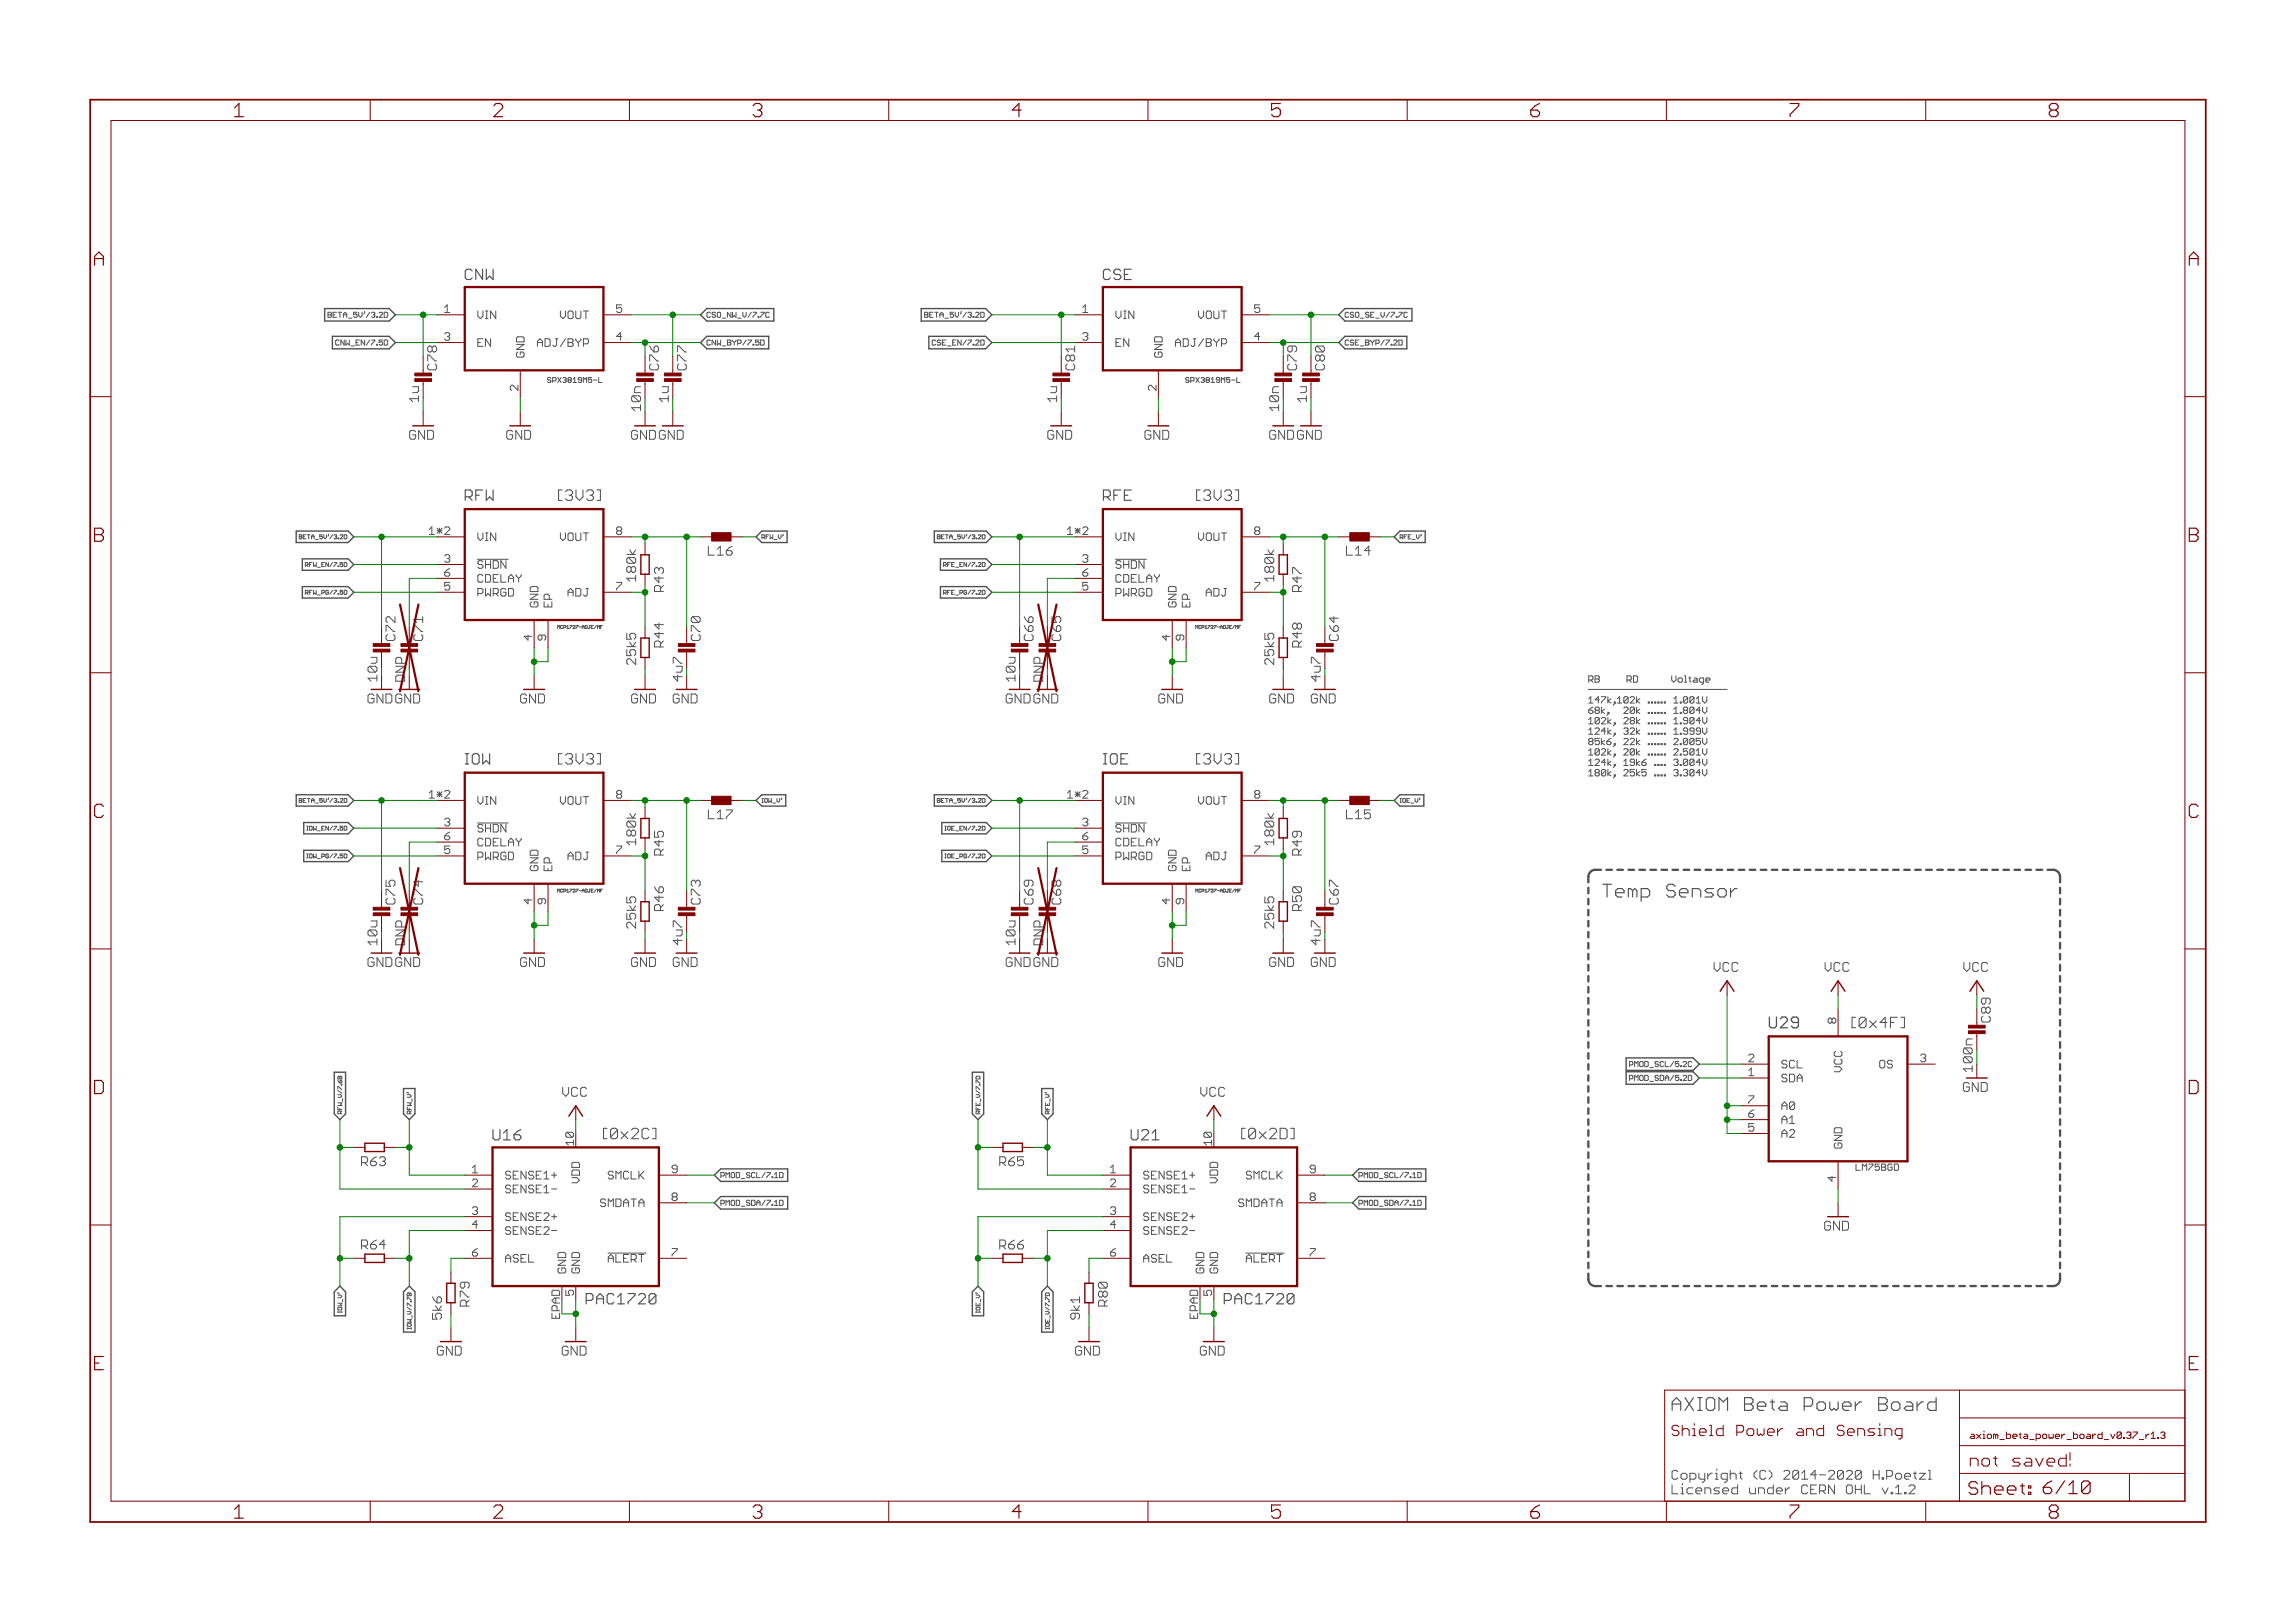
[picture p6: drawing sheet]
<svg xmlns="http://www.w3.org/2000/svg" width="420mm" height="297mm" viewBox="0 0 420 297" stroke-linecap="round" stroke-linejoin="round" font-family="sans-serif">
<defs><g id="words">
<g font-size="3.7" fill="#800000">
<text x="42.9" y="21.4">1</text>
<text x="90.3" y="21.4">2</text>
<text x="137.8" y="21.4">3</text>
<text x="185.3" y="21.4">4</text>
<text x="232.7" y="21.4">5</text>
<text x="280.2" y="21.4">6</text>
<text x="327.6" y="21.4">7</text>
<text x="375.1" y="21.4">8</text>
<text x="17.2" y="48.6">A</text>
<text x="400.7" y="48.6">A</text>
<text x="17.2" y="99.2">B</text>
<text x="400.7" y="99.2">B</text>
<text x="17.1" y="149.7">C</text>
<text x="400.6" y="149.7">C</text>
<text x="17" y="200.2">D</text>
<text x="400.5" y="200.2">D</text>
<text x="17.3" y="250.8">E</text>
<text x="400.7" y="250.8">E</text>
<text x="42.9" y="277.9">1</text>
<text x="90.3" y="277.9">2</text>
<text x="137.8" y="277.9">3</text>
<text x="185.3" y="277.9">4</text>
<text x="232.7" y="277.9">5</text>
<text x="280.2" y="277.9">6</text>
<text x="327.6" y="277.9">7</text>
<text x="375.1" y="277.9">8</text>
</g>
<g font-size="3.6" fill="#505050">
<text x="293.3" y="164.3">Tem</text>
<text x="301.2" y="164.3">p Sensor</text>
<text x="306" y="258.2">AXIOM Beta Power Board</text>
</g>
<text font-size="3.6" fill="#800000" x="360.4" y="273.6">Sheet: 6/10</text>
<text font-size="3.2" fill="#800000" x="360.6" y="268.4">not saved!</text>
<text font-size="3.1" fill="#505050" x="323.8" y="188.2">U29</text>
<g font-size="2.9" fill="#505050">
<text x="85.1" y="51.3">CNW</text>
<text x="201.9" y="51.3">CSE</text>
<text x="85.1" y="91.7">RFW</text>
<text x="102.5" y="91.7">[3V3]</text>
<text x="201.9" y="91.7">RFE</text>
<text x="219.3" y="91.7">[3V3]</text>
<text x="85.1" y="139.9">IOW</text>
<text x="102.5" y="139.9">[3V3]</text>
<text x="201.9" y="139.9">IOE</text>
<text x="219.3" y="139.9">[3V3]</text>
<text x="339.8" y="188.2">[0x4F]</text>
<text x="90.2" y="208.7">U16</text>
<text x="110.8" y="208.5">[0x2C]</text>
<text x="207" y="208.7">U21</text>
<text x="227.5" y="208.5">[0x2D]</text>
<text x="107.3" y="238.7">PAC1720</text>
<text x="224.2" y="238.7">PAC1720</text>
</g>
<text font-size="2.9" fill="#800000" x="306" y="262.8">Shield Power and Sensing</text>
<g font-size="2.5" fill="#800000">
<text x="80" y="67.8" transform="rotate(-90 80 67.8)">C78</text>
<text x="125.7" y="67.8" transform="rotate(-90 125.7 67.8)">C77</text>
<text x="196.8" y="67.8" transform="rotate(-90 196.8 67.8)">C81</text>
<text x="242.5" y="67.8" transform="rotate(-90 242.5 67.8)">C80</text>
<text x="76.7" y="73.5" transform="rotate(-90 76.7 73.5)">1u</text>
<text x="122.4" y="73.5" transform="rotate(-90 122.4 73.5)">1u</text>
<text x="193.5" y="73.5" transform="rotate(-90 193.5 73.5)">1u</text>
<text x="239.2" y="73.5" transform="rotate(-90 239.2 73.5)">1u</text>
<text x="74.9" y="80.5">GND</text>
<text x="92.7" y="80.5">GND</text>
<text x="115.6" y="80.5">GNDGND</text>
<text x="191.7" y="80.5">GND</text>
<text x="209.5" y="80.5">GND</text>
<text x="232.4" y="80.5">GNDGND</text>
<text x="116.4" y="106.4" transform="rotate(-90 116.4 106.4)">180k</text>
<text x="233.3" y="106.4" transform="rotate(-90 233.3 106.4)">180k</text>
<text x="72.4" y="117.3" transform="rotate(-90 72.4 117.3)">C72</text>
<text x="77.5" y="117.3" transform="rotate(-90 77.5 117.3)">C71</text>
<text x="128.3" y="117.3" transform="rotate(-90 128.3 117.3)">C70</text>
<text x="189.2" y="117.3" transform="rotate(-90 189.2 117.3)">C66</text>
<text x="194.3" y="117.3" transform="rotate(-90 194.3 117.3)">C65</text>
<text x="245.1" y="117.3" transform="rotate(-90 245.1 117.3)">C64</text>
<text x="116.4" y="121.7" transform="rotate(-90 116.4 121.7)">25k5</text>
<text x="233.3" y="121.7" transform="rotate(-90 233.3 121.7)">25k5</text>
<text x="67.3" y="128.7">GNDGND</text>
<text x="95.2" y="128.7">GND</text>
<text x="115.6" y="128.7">GND</text>
<text x="123.2" y="128.7">GND</text>
<text x="184.1" y="128.7">GNDGND</text>
<text x="212.1" y="128.7">GND</text>
<text x="232.4" y="128.7">GND</text>
<text x="240" y="128.7">GND</text>
<text x="116.4" y="154.7" transform="rotate(-90 116.4 154.7)">180k</text>
<text x="233.3" y="154.7" transform="rotate(-90 233.3 154.7)">180k</text>
<text x="72.4" y="165.5" transform="rotate(-90 72.4 165.5)">C75</text>
<text x="77.5" y="165.5" transform="rotate(-90 77.5 165.5)">C74</text>
<text x="128.3" y="165.5" transform="rotate(-90 128.3 165.5)">C73</text>
<text x="189.2" y="165.5" transform="rotate(-90 189.2 165.5)">C69</text>
<text x="194.3" y="165.5" transform="rotate(-90 194.3 165.5)">C68</text>
<text x="245.1" y="165.5" transform="rotate(-90 245.1 165.5)">C67</text>
<text x="116.4" y="169.9" transform="rotate(-90 116.4 169.9)">25k5</text>
<text x="233.3" y="169.9" transform="rotate(-90 233.3 169.9)">25k5</text>
<text x="67.3" y="177">GNDGND</text>
<text x="95.2" y="177">GND</text>
<text x="115.6" y="177">GND</text>
<text x="123.2" y="177">GND</text>
<text x="184.1" y="177">GNDGND</text>
<text x="212.1" y="177">GND</text>
<text x="232.4" y="177">GND</text>
<text x="240" y="177">GND</text>
<text x="359.4" y="199.8">GND</text>
<text x="66.1" y="213.4">R63</text>
<text x="182.9" y="213.4">R65</text>
<text x="334" y="225.2">GND</text>
<text x="66.1" y="228.7">R64</text>
<text x="182.9" y="228.7">R66</text>
<text x="86" y="239.1" transform="rotate(-90 86 239.1)">R79</text>
<text x="202.8" y="239.1" transform="rotate(-90 202.8 239.1)">R80</text>
<text x="80" y="248.1">GND</text>
<text x="102.9" y="248.1">GND</text>
<text x="196.8" y="248.1">GND</text>
<text x="219.7" y="248.1">GND</text>
</g>
<g font-size="2.5" fill="#008000">
<text x="120.6" y="67.8" transform="rotate(-90 120.6 67.8)">C76</text>
<text x="237.5" y="67.8" transform="rotate(-90 237.5 67.8)">C79</text>
<text x="117.3" y="75.1" transform="rotate(-90 117.3 75.1)">10n</text>
<text x="234.2" y="75.1" transform="rotate(-90 234.2 75.1)">10n</text>
<text x="69.1" y="124.6" transform="rotate(-90 69.1 124.6)">10u</text>
<text x="74.2" y="125.1" transform="rotate(-90 74.2 125.1)">DNP</text>
<text x="125" y="124.6" transform="rotate(-90 125 124.6)">4u7</text>
<text x="185.9" y="124.6" transform="rotate(-90 185.9 124.6)">10u</text>
<text x="191" y="125.1" transform="rotate(-90 191 125.1)">DNP</text>
<text x="241.8" y="124.6" transform="rotate(-90 241.8 124.6)">4u7</text>
<text x="69.1" y="172.8" transform="rotate(-90 69.1 172.8)">10u</text>
<text x="74.2" y="173.4" transform="rotate(-90 74.2 173.4)">DNP</text>
<text x="125" y="172.8" transform="rotate(-90 125 172.8)">4u7</text>
<text x="185.9" y="172.8" transform="rotate(-90 185.9 172.8)">10u</text>
<text x="191" y="173.4" transform="rotate(-90 191 173.4)">DNP</text>
<text x="241.8" y="172.8" transform="rotate(-90 241.8 172.8)">4u7</text>
<text x="364.4" y="187.1" transform="rotate(-90 364.4 187.1)">C89</text>
<text x="361.1" y="196" transform="rotate(-90 361.1 196)">100n</text>
</g>
<g font-size="2.5" fill="#505050">
<text x="129.8" y="101.7">L16</text>
<text x="246.6" y="101.7">L14</text>
<text x="121.5" y="108.3" transform="rotate(-90 121.5 108.3)">R43</text>
<text x="238.4" y="108.3" transform="rotate(-90 238.4 108.3)">R47</text>
<text x="121.5" y="118.5" transform="rotate(-90 121.5 118.5)">R44</text>
<text x="238.4" y="118.5" transform="rotate(-90 238.4 118.5)">R48</text>
<text x="129.8" y="149.9">L17</text>
<text x="246.6" y="149.9">L15</text>
<text x="121.5" y="156.6" transform="rotate(-90 121.5 156.6)">R45</text>
<text x="238.4" y="156.6" transform="rotate(-90 238.4 156.6)">R49</text>
<text x="121.5" y="166.7" transform="rotate(-90 121.5 166.7)">R46</text>
<text x="238.4" y="166.7" transform="rotate(-90 238.4 166.7)">R50</text>
<text x="313.6" y="177.9">VCC</text>
<text x="333.9" y="177.9">VCC</text>
<text x="359.3" y="177.9">VCC</text>
<text x="102.8" y="200.7">VCC</text>
<text x="219.6" y="200.7">VCC</text>
<text x="80.9" y="241.5" transform="rotate(-90 80.9 241.5)">5k6</text>
<text x="197.7" y="241.5" transform="rotate(-90 197.7 241.5)">9k1</text>
<text x="306" y="270.8">Copyright (C) 2014-2020 H.Poetzl</text>
<text x="306" y="273.5">Licensed under CERN OHL v.1.2</text>
</g>
<g font-size="2.1" fill="#505050">
<text x="81.4" y="57.3">1</text>
<text x="87.4" y="58.4">VIN</text>
<text x="102.1" y="58.4">VOUT</text>
<text x="112.8" y="57.3">5</text>
<text x="198.2" y="57.3">1</text>
<text x="204.2" y="58.4">VIN</text>
<text x="218.9" y="58.4">VOUT</text>
<text x="229.6" y="57.3">5</text>
<text x="81.4" y="62.3">3</text>
<text x="87.4" y="63.5">EN</text>
<text x="96" y="65.4" transform="rotate(-90 96 65.4)">GND</text>
<text x="99.6" y="63.5">ADJ/BYP</text>
<text x="112.8" y="62.3">4</text>
<text x="198.2" y="62.3">3</text>
<text x="204.2" y="63.5">EN</text>
<text x="212.8" y="65.4" transform="rotate(-90 212.8 65.4)">GND</text>
<text x="216.4" y="63.5">ADJ/BYP</text>
<text x="229.6" y="62.3">4</text>
<text x="94.9" y="71.5" transform="rotate(-90 94.9 71.5)">2</text>
<text x="211.7" y="71.5" transform="rotate(-90 211.7 71.5)">2</text>
<text x="79" y="97.9">1*2</text>
<text x="87.4" y="99">VIN</text>
<text x="102.1" y="99">VOUT</text>
<text x="112.8" y="97.9">8</text>
<text x="195.8" y="97.9">1*2</text>
<text x="204.2" y="99">VIN</text>
<text x="218.9" y="99">VOUT</text>
<text x="229.6" y="97.9">8</text>
<text x="81.4" y="103">3</text>
<text x="81.4" y="105.5">6</text>
<text x="87.4" y="104.1">SHDN</text>
<text x="87.4" y="106.6">CDELAY</text>
<text x="198.2" y="103">3</text>
<text x="198.2" y="105.5">6</text>
<text x="204.2" y="104.1">SHDN</text>
<text x="204.2" y="106.6">CDELAY</text>
<text x="81.4" y="108">5</text>
<text x="87.4" y="109.2">PWRGD</text>
<text x="98.5" y="111.1" transform="rotate(-90 98.5 111.1)">GND</text>
<text x="101.1" y="111.1" transform="rotate(-90 101.1 111.1)">EP</text>
<text x="104.4" y="109.2">ADJ</text>
<text x="112.8" y="108">7</text>
<text x="198.2" y="108">5</text>
<text x="204.2" y="109.2">PWRGD</text>
<text x="215.4" y="111.1" transform="rotate(-90 215.4 111.1)">GND</text>
<text x="217.9" y="111.1" transform="rotate(-90 217.9 111.1)">EP</text>
<text x="221.2" y="109.2">ADJ</text>
<text x="229.6" y="108">7</text>
<text x="97.4" y="117.2" transform="rotate(-90 97.4 117.2)">4</text>
<text x="100" y="117.2" transform="rotate(-90 100 117.2)">9</text>
<text x="214.3" y="117.2" transform="rotate(-90 214.3 117.2)">4</text>
<text x="216.8" y="117.2" transform="rotate(-90 216.8 117.2)">9</text>
<text x="79" y="146.1">1*2</text>
<text x="87.4" y="147.3">VIN</text>
<text x="102.1" y="147.3">VOUT</text>
<text x="112.8" y="146.1">8</text>
<text x="195.8" y="146.1">1*2</text>
<text x="204.2" y="147.3">VIN</text>
<text x="218.9" y="147.3">VOUT</text>
<text x="229.6" y="146.1">8</text>
<text x="81.4" y="151.2">3</text>
<text x="81.4" y="153.8">6</text>
<text x="87.4" y="152.3">SHDN</text>
<text x="87.4" y="154.9">CDELAY</text>
<text x="198.2" y="151.2">3</text>
<text x="198.2" y="153.8">6</text>
<text x="204.2" y="152.3">SHDN</text>
<text x="204.2" y="154.9">CDELAY</text>
<text x="81.4" y="156.3">5</text>
<text x="87.4" y="157.4">PWRGD</text>
<text x="98.5" y="159.4" transform="rotate(-90 98.5 159.4)">GND</text>
<text x="101.1" y="159.4" transform="rotate(-90 101.1 159.4)">EP</text>
<text x="104.4" y="157.4">ADJ</text>
<text x="112.8" y="156.3">7</text>
<text x="198.2" y="156.3">5</text>
<text x="204.2" y="157.4">PWRGD</text>
<text x="215.4" y="159.4" transform="rotate(-90 215.4 159.4)">GND</text>
<text x="217.9" y="159.4" transform="rotate(-90 217.9 159.4)">EP</text>
<text x="221.2" y="157.4">ADJ</text>
<text x="229.6" y="156.3">7</text>
<text x="97.4" y="165.4" transform="rotate(-90 97.4 165.4)">4</text>
<text x="100" y="165.4" transform="rotate(-90 100 165.4)">9</text>
<text x="214.3" y="165.4" transform="rotate(-90 214.3 165.4)">4</text>
<text x="216.8" y="165.4" transform="rotate(-90 216.8 165.4)">9</text>
<text x="336.2" y="187.3" transform="rotate(-90 336.2 187.3)">8</text>
<text x="320.1" y="194.4">2</text>
<text x="320.1" y="196.9">1</text>
<text x="326.2" y="195.5">SCL</text>
<text x="337.3" y="196.5" transform="rotate(-90 337.3 196.5)">VCC</text>
<text x="343.8" y="195.5">OS</text>
<text x="351.5" y="194.4">3</text>
<text x="320.1" y="202">7</text>
<text x="326.2" y="203.1">A0</text>
<text x="326.2" y="198">SDA</text>
<text x="320.1" y="204.6">6</text>
<text x="320.1" y="207.1">5</text>
<text x="326.2" y="205.7">A1</text>
<text x="326.2" y="208.2">A2</text>
<text x="86.5" y="214.7">1</text>
<text x="92.5" y="215.8">SENSE1+</text>
<text x="111" y="215.8">SMCLK</text>
<text x="123" y="214.7">9</text>
<text x="203.3" y="214.7">1</text>
<text x="209.3" y="215.8">SENSE1+</text>
<text x="227.8" y="215.8">SMCLK</text>
<text x="239.8" y="214.7">9</text>
<text x="337.3" y="210.2" transform="rotate(-90 337.3 210.2)">GND</text>
<text x="86.5" y="217.2">2</text>
<text x="92.5" y="218.4">SENSE1-</text>
<text x="106.2" y="217.1" transform="rotate(-90 106.2 217.1)">VDD</text>
<text x="109.2" y="220.9">SMDATA</text>
<text x="123" y="219.8">8</text>
<text x="203.3" y="217.2">2</text>
<text x="209.3" y="218.4">SENSE1-</text>
<text x="223" y="217.1" transform="rotate(-90 223 217.1)">VDD</text>
<text x="226" y="220.9">SMDATA</text>
<text x="239.8" y="219.8">8</text>
<text x="336.2" y="216.2" transform="rotate(-90 336.2 216.2)">4</text>
<text x="86.5" y="222.3">3</text>
<text x="86.5" y="224.9">4</text>
<text x="92.5" y="223.4">SENSE2+</text>
<text x="92.5" y="226">SENSE2-</text>
<text x="203.3" y="222.3">3</text>
<text x="203.3" y="224.9">4</text>
<text x="209.3" y="223.4">SENSE2+</text>
<text x="209.3" y="226">SENSE2-</text>
<text x="86.5" y="229.9">6</text>
<text x="92.5" y="231.1">ASEL</text>
<text x="103.6" y="233" transform="rotate(-90 103.6 233)">GND</text>
<text x="106.2" y="233" transform="rotate(-90 106.2 233)">GND</text>
<text x="111.5" y="231.1">ALERT</text>
<text x="123" y="229.9">7</text>
<text x="203.3" y="229.9">6</text>
<text x="209.3" y="231.1">ASEL</text>
<text x="220.4" y="233" transform="rotate(-90 220.4 233)">GND</text>
<text x="223" y="233" transform="rotate(-90 223 233)">GND</text>
<text x="228.3" y="231.1">ALERT</text>
<text x="239.8" y="229.9">7</text>
<text x="105" y="237.1" transform="rotate(-90 105 237.1)">5</text>
<text x="221.9" y="237.1" transform="rotate(-90 221.9 237.1)">5</text>
</g>
<g font-size="2.1" fill="#800000">
<text x="105" y="209.6" transform="rotate(-90 105 209.6)">10</text>
<text x="221.9" y="209.6" transform="rotate(-90 221.9 209.6)">10</text>
</g>
<g font-size="2.1" fill="#008000">
<text x="102.5" y="241.5" transform="rotate(-90 102.5 241.5)">EPAD</text>
<text x="219.3" y="241.5" transform="rotate(-90 219.3 241.5)">EPAD</text>
</g>
<text font-size="1.8" fill="#505050" x="339.2" y="214.3">LM75BGD</text>
<text font-size="1.8" fill="#800000" x="360.6" y="263.3">axiom_beta_power_board_v0.37_r1.3</text>
<g font-size="1.4" fill="#505050">
<text x="60.7" y="58.1">BETA_5V'/3.2D</text>
<text x="129.4" y="58.1">CSO_NW_V/7.7C</text>
<text x="169.9" y="58.1">BETA_5V'/3.2D</text>
<text x="246.2" y="58.1">CSO_SE_V/7.7C</text>
<text x="61.3" y="63.2">CNW_EN/7.5D</text>
<text x="129.4" y="63.2">CNW_BYP/7.5D</text>
<text x="171.1" y="63.2">CSE_EN/7.2D</text>
<text x="246.2" y="63.2">CSE_BYP/7.2D</text>
<text x="100.7" y="70.1">SPX3819M5-L</text>
<text x="217.5" y="70.1">SPX3819M5-L</text>
<text x="298.1" y="197.8">PMOD_SDA/5.2D</text>
<text x="298.5" y="195.3">PMOD_SCL/5.2C</text>
<text x="131.9" y="215.6">PMOD_SCL/7.1D</text>
<text x="248.8" y="215.6">PMOD_SCL/7.1D</text>
<text x="131.9" y="220.7">PMOD_SDA/7.1D</text>
<text x="248.8" y="220.7">PMOD_SDA/7.1D</text>
</g>
<g font-size="1.1" fill="#505050">
<text x="55.3" y="98.6">BETA_5V'/3.2D</text>
<text x="139.5" y="98.7">RFW_V'</text>
<text x="172.1" y="98.6">BETA_5V'/3.2D</text>
<text x="256.3" y="98.7">RFE_V'</text>
<text x="55.9" y="103.7">RFW_EN/7.5D</text>
<text x="173.2" y="103.7">RFE_EN/7.2D</text>
<text x="55.9" y="108.8">RFW_PG/7.5D</text>
<text x="173.1" y="108.8">RFE_PG/7.2D</text>
<text x="55.3" y="146.9">BETA_5V'/3.2D</text>
<text x="139.5" y="146.9">IOW_V'</text>
<text x="172.1" y="146.9">BETA_5V'/3.2D</text>
<text x="256.3" y="146.9">IOE_V'</text>
<text x="56.1" y="152">IOW_EN/7.5D</text>
<text x="173.4" y="152">IOE_EN/7.2D</text>
<text x="56.1" y="157.1">IOW_PG/7.5D</text>
<text x="173.4" y="157.1">IOE_PG/7.2D</text>
<text x="62.6" y="203.9" transform="rotate(-90 62.6 203.9)">RFW_V/7.6B</text>
<text x="75.3" y="203.9" transform="rotate(-90 75.3 203.9)">RFW_V'</text>
<text x="179.5" y="203.9" transform="rotate(-90 179.5 203.9)">RFE_V/7.7D</text>
<text x="192.2" y="203.9" transform="rotate(-90 192.2 203.9)">RFE_V'</text>
<text x="62.6" y="240.5" transform="rotate(-90 62.6 240.5)">IOW_V'</text>
<text x="75.3" y="243.1" transform="rotate(-90 75.3 243.1)">IOW_V/7.7B</text>
<text x="179.4" y="240.1" transform="rotate(-90 179.4 240.1)">IOE_V'</text>
<text x="192.1" y="242.8" transform="rotate(-90 192.1 242.8)">IOE_V/7.7D</text>
</g>
<g font-size=".8" fill="#505050">
<text x="102.7" y="115.1">MCP1727-ADJE/MF</text>
<text x="219.5" y="115.1">MCP1727-ADJE/MF</text>
<text x="102.7" y="163.3">MCP1727-ADJE/MF</text>
<text x="219.5" y="163.3">MCP1727-ADJE/MF</text>
</g>
</g></defs>
<path d="M351.7 256.6h.4M354.5 255.8v2.3h-1.2l-.4-.4v-.7l.4-.4h1.2" fill="none" stroke="#505050" stroke-width=".21"/>
<g fill="none" stroke="#505050" stroke-width=".18">
<path d="M60 57.6h.5M60.5 57.1h-.5v1h.5M169.3 57.6h.4M169.7 57.1h-.4v1h.4M257.5 57.1l.1 .2M257.6 57.9l-.1 .2M98.4 62.7h.9M99.3 62.5l-.5-.5-.4 .5v.9M100.2 69.8l.2 .2M100.4 69.1l-.2 .1 .2 .4M170.8 62.2l-.1 .2v.6l.1 .2M215.2 62.7h.9"/>
<path d="M216.1 62.5l-.4-.5-.5 .5v.9M217.1 69.8l.1 .2M217.2 69.1l-.1 .1 .1 .4M256.6 62.2l.1 .2v.6l-.1 .2M54.8 98.2h.3M55.1 97.9h-.3v.7h.3M171.6 98.2h.4M172 97.9h-.4v.7h.4M87.4 102.4h5.6M102.1 115v-.5l.2 .2 .2-.2v.5M172.7 103.4h.4M172.7 108.5h.4"/>
<path d="M173.1 103h-.4v.7M173.1 108h-.4v.8M204.2 102.4h5.7M218.9 115v-.5l.2 .2 .2-.2v.5M290.8 126.2h25.4M290.9 124.5h.5l.2-.2v-.4l-.2-.2h-.5v1.2M290.9 130h.5l.2 .2v.2l-.2 .2h-.4l-.1-.2zM290.9 133.6l.3-.4v1.2M290.9 127.9l.3-.4v1.2M290.9 131.7l.3-.4v1.2M290.9 137.4l.3-.4v1.2M290.9 139.3l.3-.4v1.2"/>
<path d="M290.9 128.7h.7M290.9 132.5h.7M290.9 134.4h.7M290.9 138.2h.7M291 135.7l-.1-.2 .1-.4h.4l.2 .2v.2l-.2 .2M291 135.7l-.1 .2 .1 .4h.4l.2-.2v-.2l-.2-.2M291 135.7h.4M291.2 124.5l.4 .4M291.6 129.4l-.7 .6M292 123.7h.6l.2 .2-.2 .4 .2 .4-.2 .2h-.6zM292 133.4l.2-.2h.4l.2 .2v.2l-.8 .8h.8M292 139.1l.2-.2h.4l.2 .2v.2l-.8 .8h.8"/>
<path d="M292 124.3h.6M292.2 130l-.2-.2 .2-.4h.4l.2 .2-.2 .4M292.2 130l-.2 .2 .2 .4h.4l.2-.2-.2-.4M292.2 130h.4M292.8 131.5l-.2-.2h-.4l-.2 .2v.8M292.8 135.1h-.8v.6l.4-.2 .4 .2v.4l-.2 .2h-.4l-.2-.2M292.8 137.2l-.2-.2h-.4l-.2 .2v.8M292.8 131.5v.8l-.2 .2h-.4l-.2-.2M292.8 137.2v.8l-.2 .2h-.4l-.2-.2M292.8 128.1h-.8l.6-.6v1.2M292.8 131.5l-.8 .8M292.8 137.2l-.8 .8"/>
<path d="M293.2 127.5h.8v.2l-.8 .8v.2M293.2 131.5l.2-.2h.4l.2 .2v.2l-.8 .8h.8M293.2 137.2l.2-.2h.4l.2 .2v.2l-.8 .8h.8M293.2 129.4v1.2M293.2 135.1v1.2M293.8 129.8l-.6 .4 .6 .4M293.8 135.5l-.6 .4 .6 .4M294 133.8h-.8l.6-.6v1.2M294 139.5h-.8l.6-.6v1.2M294.2 135.7h.5l.2 .4-.2 .2h-.3l-.2-.2zM294.4 127.5v1.2M294.4 130.4h.2v.2h-.2z"/>
<path d="M294.4 131.3v1.2M294.4 133.2v1.2M294.4 137v1.2M294.4 138.9v1.2M294.6 130.6l-.4 .4M294.9 127.9l-.5 .4 .5 .4M294.9 131.7l-.5 .4 .5 .4M294.9 133.6l-.5 .4 .5 .4M294.9 135.1l-.7 .6M294.9 137.4l-.5 .4 .5 .4M294.9 139.3l-.5 .4 .5 .4M295.5 128.5h.2v.2h-.2z"/>
<path d="M295.5 132.3h.2v.2h-.2zM295.5 134.2h.2v.2h-.2zM295.5 136.1h.2v.2h-.2zM295.5 138h.2v.2h-.2zM295.5 139.9h.2v.2h-.2zM295.7 128.7l-.4 .4M295.7 132.5l-.4 .4M295.7 134.4l-.4 .4M295.7 136.3l-.4 .4M295.7 138.2l-.4 .4M296.1 128.7h.8M296.1 127.9l.4-.4v1.2"/>
<path d="M297.3 129.6l.2-.2h.4l.2 .2v.2l-.8 .8h.8M297.3 131.5l.2-.2h.4l.2 .2v.2l-.8 .8h.8M297.3 133.4l.2-.2h.4l.2 .2v.2l-.2 .2M297.3 135.3l.2-.2h.4l.2 .2v.2l-.8 .8h.8M297.3 137.2l.2-.2h.4l.2 .2v.2l-.8 .8h.8M297.3 139.3l.4-.4v1.2M297.7 133.8h.2M297.9 124.5h.5l.2-.2v-.4l-.2-.2h-.5v1.2M297.9 133.8l.2 .2v.2l-.2 .2h-.4l-.2-.2M298.1 127.7v.8l-.2 .2h-.4l-.2-.2M298.1 127.7l-.2-.2h-.4l-.2 .2v.8M298.1 127.7l-.8 .8"/>
<path d="M298.3 124.5l.3 .4M298.4 127.7l.2-.2h.4l.2 .2v.2l-.8 .8h.8M298.4 133.4l.2-.2h.4l.2 .2v.2l-.8 .8h.8M298.4 135.3l.2-.2h.4l.2 .2v.2l-.8 .8h.8M298.6 131.9l-.2 .2 .2 .4h.4l.2-.2-.2-.4M298.6 131.9l-.2-.2 .2-.4h.4l.2 .2-.2 .4M298.6 131.9h.4M299 123.7h.6l.2 .2v.8l-.2 .2h-.6zM299.2 129.6v.8l-.2 .2h-.4l-.2-.2M299.2 137.2v.8l-.2 .2h-.4l-.2-.2M299.2 139.5h-.6l-.2-.2 .2-.4h.4l.2 .2v.8l-.2 .2h-.4l-.2-.2M299.2 129.6l-.2-.2h-.4l-.2 .2v.8"/>
<path d="M299.2 137.2l-.2-.2h-.4l-.2 .2v.8M299.2 129.6l-.8 .8M299.2 137.2l-.8 .8M299.6 127.5v1.2M299.6 129.4v1.2M299.6 131.3v1.2M299.6 133.2v1.2M299.6 135.1v1.2M299.6 137v1.2M299.6 138.9v1.2M300.2 127.9l-.6 .4 .6 .4M300.2 129.8l-.6 .4 .6 .4"/>
<path d="M300.2 131.7l-.6 .4 .6 .4M300.2 133.6l-.6 .4 .6 .4M300.2 135.5l-.6 .4 .6 .4M300.2 137.4l-.6 .4 .6 .4M300.2 139.3l-.6 .4 .6 .4M300.6 139.5h.6l.2 .4-.2 .2h-.4l-.2-.2zM301.4 138.9l-.8 .6M301.8 128.5h.2v.2h-.2zM301.8 130.4h.2v.2h-.2zM301.8 132.3h.2v.2h-.2zM301.8 134.2h.2v.2h-.2zM301.8 136.1h.2v.2h-.2z"/>
<path d="M301.8 138h.2v.2h-.2zM302.3 128.5h.2v.2h-.2zM302.3 130.4h.2v.2h-.2zM302.3 132.3h.2v.2h-.2zM302.3 134.2h.2v.2h-.2zM302.3 136.1h.2v.2h-.2zM302.3 138h.2v.2h-.2zM302.9 128.5h.2v.2h-.2zM302.9 130.4h.2v.2h-.2zM302.9 132.3h.2v.2h-.2zM302.9 134.2h.2v.2h-.2zM302.9 136.1h.2v.2h-.2z"/>
<path d="M302.9 138h.2v.2h-.2zM302.9 139.9h.2v.2h-.2zM303.5 128.5h.2v.2h-.2zM303.5 130.4h.2v.2h-.2zM303.5 132.3h.2v.2h-.2zM303.5 134.2h.2v.2h-.2zM303.5 136.1h.2v.2h-.2zM303.5 138h.2v.2h-.2zM303.5 139.9h.2v.2h-.2zM304.1 128.5h.2v.2h-.2zM304.1 130.4h.2v.2h-.2zM304.1 132.3h.2v.2h-.2z"/>
<path d="M304.1 134.2h.2v.2h-.2zM304.1 136.1h.2v.2h-.2zM304.1 138h.2v.2h-.2zM304.1 139.9h.2v.2h-.2zM304.7 128.5h.2v.2h-.2zM304.7 130.4h.2v.2h-.2zM304.7 132.3h.2v.2h-.2zM304.7 134.2h.2v.2h-.2zM304.7 136.1h.2v.2h-.2zM304.7 138h.2v.2h-.2zM304.7 139.9h.2v.2h-.2zM306 123.7v.8l.4 .4 .4-.4v-.8"/>
<path d="M306.4 127.9l.4-.4v1.2M306.4 129.8l.4-.4v1.2M306.4 131.7l.4-.4v1.2M306.4 133.6l.4-.4v1.2M306.4 135.3l.2-.2h.4l.2 .2v.2l-.8 .8h.8M306.4 137.2l.2-.2h.4l.2 .2v.2l-.8 .8h.8M306.4 139.1l.2-.2h.4l.2 .2-.2 .4M306.4 128.7h.8M306.4 130.6h.8M306.4 132.5h.8M306.4 134.4h.8M306.8 139.5h.2"/>
<path d="M307 139.5l.2 .2-.2 .4h-.4l-.2-.2M307.2 124.3l.2-.2h.4l.2 .2v.4l-.2 .2h-.4l-.2-.2zM307.6 128.5h.2v.2h-.2zM307.6 130.4h.2v.2h-.2zM307.6 132.3h.2v.2h-.2zM307.6 134.2h.2v.2h-.2zM307.6 136.1h.2v.2h-.2zM307.6 138h.2v.2h-.2zM307.6 139.9h.2v.2h-.2zM308.4 123.7h.2v1.2M308.4 124.9h.4M308.4 130l-.2-.2 .2-.4h.4l.2 .2-.2 .4"/>
<path d="M308.4 130l-.2 .2 .2 .4h.4l.2-.2-.2-.4M308.4 130h.4M309 127.7v.8l-.2 .2h-.4l-.2-.2M309 127.7l-.2-.2h-.4l-.2 .2v.8M309 131.9h-.6l-.2-.2 .2-.4h.4l.2 .2v.8l-.2 .2h-.4l-.2-.2M309 133.8h-.6l-.2-.2 .2-.4h.4l.2 .2v.8l-.2 .2h-.4l-.2-.2M309 135.3l-.2-.2h-.4l-.2 .2v.8M309 137h-.8v.6l.4-.2 .4 .2v.4l-.2 .2h-.4l-.2-.2M309 139.1l-.2-.2h-.4l-.2 .2v.8M309 135.3v.8l-.2 .2h-.4l-.2-.2M309 139.1v.8l-.2 .2h-.4l-.2-.2M309 127.7l-.8 .8"/>
<path d="M309 135.3l-.8 .8M309 139.1l-.8 .8M309.2 124.1h.4M309.4 123.9v.8l.2 .2M310.1 124.1h.4l.2 .2v.6h-.6l-.2-.2 .2-.2h.6M310.1 135.3l-.2-.2h-.3l-.2 .2v.8M310.1 127.7l-.2-.2h-.3l-.2 .2v.8M310.1 129.6l-.2-.2h-.3l-.2 .2v.8M310.1 131.5l-.2-.2h-.3l-.2 .2v.8M310.1 133.8h-.5l-.2-.2 .2-.4h.3l.2 .2v.8l-.2 .2h-.3l-.2-.2M310.1 137.2l-.2-.2h-.3l-.2 .2v.8M310.1 139.1l-.2-.2h-.3l-.2 .2v.8"/>
<path d="M310.1 127.7v.8l-.2 .2h-.3l-.2-.2M310.1 129.6v.8l-.2 .2h-.3l-.2-.2M310.1 131.5v.8l-.2 .2h-.3l-.2-.2M310.1 135.3v.8l-.2 .2h-.3l-.2-.2M310.1 137.2v.8l-.2 .2h-.3l-.2-.2M310.1 139.1v.8l-.2 .2h-.3l-.2-.2M310.1 127.7l-.7 .8M310.1 129.6l-.7 .8M310.1 131.5l-.7 .8M310.1 135.3l-.7 .8M310.1 137.2l-.7 .8M310.1 139.1l-.7 .8"/>
<path d="M310.5 128.7h.8M310.5 127.9l.4-.4v1.2M310.5 137.4l.4-.4v1.2M310.5 138.2h.8M311.3 130h-.8l.6-.6v1.2M311.3 131.9h-.8l.6-.6v1.2M311.3 139.5h-.8l.6-.6v1.2M311.3 133.8h-.6l-.2-.2 .2-.4h.4l.2 .2v.8l-.2 .2h-.4l-.2-.2M311.3 135.1h-.8v.6l.4-.2 .4 .2v.4l-.2 .2h-.4l-.2-.2M311.7 127.5v.8l.4 .4 .4-.4v-.8M311.7 129.4v.8l.4 .4 .4-.4v-.8M311.7 131.3v.8l.4 .4 .4-.4v-.8"/>
<path d="M311.7 133.2v.8l.4 .4 .4-.4v-.8M311.7 135.1v.8l.4 .4 .4-.4v-.8M311.7 137v.8l.4 .4 .4-.4v-.8M311.7 138.9v.8l.4 .4 .4-.4v-.8M311.9 124.9h-.6l-.2-.2v-.4l.2-.2h.6v1l-.4 .1M312.3 124.5h.8l-.2-.4h-.4l-.2 .2v.4l.2 .2h.4M54.8 146.5h.3M55.1 146.1h-.3v.8h.3M87.4 150.6h5.6M171.6 146.5h.4M172 146.1h-.4v.8h.4M173 151.9h.2"/>
<path d="M173 151.2h.2M173 157h.2M173 156.3h.2M204.2 150.6h5.7M290.9 141.2l.3-.4v1.2M290.9 140.1h.7M290.9 142h.7M292.2 141.4l-.2-.2 .2-.4h.4l.2 .2-.2 .4M292.2 141.4l-.2 .2 .2 .4h.4l.2-.2-.2-.4M292.2 141.4h.4M294 141v.8l-.2 .2h-.4l-.2-.2M294 141l-.2-.2h-.4l-.2 .2v.8"/>
<path d="M294 141l-.8 .8M294.4 140.8v1.2M294.9 141.2l-.5 .4 .5 .4M295.5 141.8h.2v.2h-.2zM295.7 140.1l-.4 .4M295.7 142l-.4 .4M297.3 141l.2-.2h.4l.2 .2v.2l-.8 .8h.8M297.3 140.1h.8M299.2 140.8h-.8v.6l.4-.2 .4 .2v.4l-.2 .2h-.4l-.2-.2M299.6 140.8v1.2M300.2 141.2l-.6 .4 .6 .4M301.4 140.8h-.8v.6l.4-.2 .4 .2v.4l-.2 .2h-.4l-.2-.2"/>
<path d="M302.9 141.8h.2v.2h-.2zM303.5 141.8h.2v.2h-.2zM304.1 141.8h.2v.2h-.2zM304.7 141.8h.2v.2h-.2zM306.4 141l.2-.2h.4l.2 .2-.2 .4M306.8 141.4h.2M307 141.4l.2 .2-.2 .4h-.4l-.2-.2M307.6 141.8h.2v.2h-.2zM308.2 141l.2-.2h.4l.2 .2-.2 .4M308.6 141.4h.2M308.8 141.4l.2 .2-.2 .4h-.4l-.2-.2M310.1 141l-.2-.2h-.3l-.2 .2v.8"/>
<path d="M310.1 141v.8l-.2 .2h-.3l-.2-.2M310.1 141l-.7 .8M311.3 141.4h-.8l.6-.6v1.2M311.7 140.8v.8l.4 .4 .4-.4v-.8M102.1 163.3v-.6l.2 .2 .2-.2v.6M218.9 163.3v-.6l.2 .2 .2-.2v.6M111.3 229.3h7M228.1 229.3h7M191.4 243.1h.7M191.4 243v.2M192.1 243v.2M347 272.3l.6-.5v1.6"/>
<path d="M347 273.4h1.1M348.7 270.5l.3 .2h.5M348.7 269.9l.3-.3h.5l.3 .3v.3h-1.1M348.7 273.1h.3v.3h-.3zM349.5 272l.3-.2h.5l.3 .2v.3l-1.1 1.1h1.1M350.3 269.6h.6M350.6 269.4v1.1l.3 .2M351.4 269.6h1.1l-1.1 1.1h1.1M353 270.7h.6M353 269.1h.3v1.6"/>
</g>
<g fill="none" stroke="#505050" stroke-width=".42">
<path d="M293.1 159.2a1.91 1.91 0 0 0-2 .5 2.18 2.18 0 0 0-.3 1.8M294.1 159.2h1M296.1 159.2h1M298.1 159.2h1M300.1 159.2h1.1M302.2 159.2h1M304.2 159.2h1M306.2 159.2h1M308.2 159.2h1M310.2 159.2h1.1M312.3 159.2h1M314.3 159.2h1"/>
<path d="M316.3 159.2h1M318.3 159.2h1M320.3 159.2h1.1M322.3 159.2h1.1M324.4 159.2h1M326.4 159.2h1M328.4 159.2h1M330.4 159.2h1M332.4 159.2h1.1M334.5 159.2h1M336.5 159.2h1M338.5 159.2h1"/>
<path d="M340.5 159.2h1M342.5 159.2h1.1M344.6 159.2h1M346.6 159.2h1M348.6 159.2h1M350.6 159.2h1M352.6 159.2h1.1M354.7 159.2h1M356.7 159.2h1M358.7 159.2h1M360.7 159.2h1M362.7 159.2h1.1"/>
<path d="M364.8 159.2h1M366.8 159.2h1M368.8 159.2h1M370.8 159.2h1M372.8 159.2h1.1M374.9 159.2a1.95 1.95 0 0 1 2 .5 2.35 2.35 0 0 1 .2 1.8M290.8 162.5v1M290.8 164.5v1M290.8 166.5v1M290.8 168.5v1M290.8 170.6v1M290.8 172.6v1"/>
<path d="M290.8 174.6v1M290.8 176.6v1M290.8 178.6v1M377.1 162.5v1M377.1 164.5v1M377.1 166.5v1M377.1 168.5v1M377.1 170.6v1M377.1 172.6v1M377.1 174.6v1M377.1 176.6v1M377.1 178.6v1"/>
<path d="M290.8 180.6v1.1M290.8 182.6v1.1M290.8 184.7v1M290.8 186.7v1M290.8 188.7v1M290.8 190.7v1M290.8 192.7v1.1M290.8 194.8v1M290.8 196.8v1M290.8 198.8v1M377.1 180.6v1.1M377.1 182.6v1.1"/>
<path d="M377.1 184.7v1M377.1 186.7v1M377.1 188.7v1M377.1 190.7v1M377.1 192.7v1.1M377.1 194.8v1M377.1 196.8v1M377.1 198.8v1M290.8 200.8v1M290.8 202.8v1.1M290.8 204.9v1M290.8 206.9v1"/>
<path d="M290.8 208.9v1M290.8 210.9v1M290.8 212.9v1M290.8 214.9v1.1M290.8 217v1M290.8 219v1M377.1 200.8v1M377.1 202.8v1.1M377.1 204.9v1M377.1 206.9v1M377.1 208.9v1M377.1 210.9v1"/>
<path d="M377.1 212.9v1M377.1 214.9v1.1M377.1 217v1M377.1 219v1M290.8 233.1a2.03 2.03 0 0 0 .5 2 2.13 2.13 0 0 0 1.8 .3M290.8 221v1M290.8 223v1M290.8 225v1M290.8 227v1M290.8 229.1v1M290.8 231.1v1M294.1 235.4h1"/>
<path d="M296.1 235.4h1M298.1 235.4h1M300.1 235.4h1.1M302.2 235.4h1M304.2 235.4h1M306.2 235.4h1M308.2 235.4h1M310.2 235.4h1.1M312.3 235.4h1M314.3 235.4h1M316.3 235.4h1M318.3 235.4h1"/>
<path d="M320.3 235.4h1.1M322.3 235.4h1.1M324.4 235.4h1M326.4 235.4h1M328.4 235.4h1M330.4 235.4h1M332.4 235.4h1.1M334.5 235.4h1M336.5 235.4h1M338.5 235.4h1M340.5 235.4h1M342.5 235.4h1.1"/>
<path d="M344.6 235.4h1M346.6 235.4h1M348.6 235.4h1M350.6 235.4h1M352.6 235.4h1.1M354.7 235.4h1M356.7 235.4h1M358.7 235.4h1M360.7 235.4h1M362.7 235.4h1.1M364.8 235.4h1M366.8 235.4h1"/>
<path d="M368.8 235.4h1M370.8 235.4h1M372.8 235.4h1.1M377.1 233.1a2.03 2.03 0 0 1-.4 2 2.1 2.1 0 0 1-1.8 .3M377.1 221v1M377.1 223v1M377.1 225v1M377.1 227v1M377.1 229.1v1M377.1 231.1v1"/>
</g>
<g fill="none" stroke="#505050" stroke-width=".25">
<path d="M59.4 56.5h11.8l1.2 1.1-1.2 1.2h-11.8zM128.2 57.6l1.2-1.1h12.3v2.3h-12.3zM168.7 56.5h11.7l1.2 1.1-1.2 1.2h-11.7zM246.2 56.5h12.3v2.3h-12.3l-1.1-1.2zM60.9 61.6h10.3l1.2 1.1-1.2 1.1h-10.3zM128.2 62.7l1.2-1.1h11.3v2.2h-11.3zM170.1 61.6h10.3l1.2 1.1-1.2 1.1h-10.3zM246.2 61.6h11.4v2.2h-11.4l-1.1-1.1zM54.2 97.2h9.5l1.1 1.1-1.1 1h-9.5zM139.5 97.2h4.6v2.1h-4.6l-1.1-1zM171 97.2h9.6l1 1.1-1 1h-9.6zM256.3 97.2h4.6v2.1h-4.6l-1.1-1z"/>
<path d="M55.4 102.3h8.3l1.1 1-1.1 1.1h-8.3zM55.4 107.4h8.3l1.1 1-1.1 1.1h-8.3zM172.2 102.3h8.4l1 1-1 1.1h-8.4zM172.2 107.4h8.4l1 1-1 1.1h-8.4zM54.2 145.5h9.5l1.1 1-1.1 1h-9.5zM55.6 150.5h8.1l1.1 1.1-1.1 1h-8.1zM55.6 155.6h8.1l1.1 1.1-1.1 1h-8.1zM138.4 146.5l1.1-1h4.3v2h-4.3zM171 145.5h9.6l1 1-1 1h-9.6zM172.4 150.5h8.2l1 1.1-1 1h-8.2zM172.4 155.6h8.2l1 1.1-1 1h-8.2zM255.2 146.5l1.1-1h4.4v2h-4.4z"/>
<path d="M61.2 196.2h2.1v7.7l-1.1 1-1-1zM73.9 199.2h2.1v4.7l-1.1 1-1-1zM178 196.2h2.1v7.7l-1.1 1-1-1zM190.7 199.2h2.1v4.7l-1.1 1-1-1zM297.7 193.6h12.3l1.1 1.2-1.1 1.1h-12.3zM297.7 196.2h12.3l1.1 1.1-1.1 1.1h-12.3zM130.8 215.1l1.1-1.2h12.3v2.3h-12.3zM247.6 215.1l1.2-1.2h12.2v2.3h-12.2zM62.2 235.4l1.1 1v4.4h-2.1v-4.4zM74.9 235.4l1.1 1v7.4h-2.1v-7.4zM130.8 220.1l1.1-1.1h12.3v2.3h-12.3zM179 235.4l1.1 1v4.4h-2.1v-4.4z"/>
<path d="M191.7 235.4l1.1 1v7.4h-2.1v-7.4zM247.6 220.1l1.2-1.1h12.2v2.3h-12.2z"/>
</g>
<g fill="none" stroke="#800000" stroke-width=".18">
<path d="M67.8 18.2v3.9M115.2 18.2v3.9M162.7 18.2v3.9M210.2 18.2v3.9M257.6 18.2v3.9M305.1 18.2v3.9M352.6 18.2v3.9M20.3 22.1h379.7v252.6h-379.7zM80 57.6h5.1M110.5 57.6h5M196.8 57.6h5.1M227.3 57.6h5.1"/>
<path d="M16.5 72.6h3.8M77.5 75.4v2.5M80 62.7h5.1M95.2 67.8v5.1M95.2 75.4v2.5M110.5 62.7h5M118.1 75.4v2.5M123.2 75.4v2.5M194.3 75.4v2.5M196.8 62.7h5.1M212.1 67.8v5.1M212.1 75.4v2.5"/>
<path d="M227.3 62.7h5.1M234.9 75.4v2.5M240 75.4v2.5M400 72.6h3.8M80 98.3h5.1M110.5 98.3h5M118.1 99.5v2M128.2 98.3h3.1M132.8 98.3h3.1M196.8 98.3h5.1M227.3 98.3h5.1M234.9 99.5v2"/>
<path d="M245.1 98.3h3M249.7 98.3h3M80 103.3h5.1M80 108.4h5.1M80 105.9h5.1M97.8 113.5v5.1M100.3 113.5v5.1M110.5 108.4h5M118.1 105.1v2M118.1 114.7v2.1M196.8 103.3h5.1M196.8 108.4h5.1"/>
<path d="M196.8 105.9h5.1M214.6 113.5v5.1M217.1 113.5v5.1M227.3 108.4h5.1M234.9 105.1v2M234.9 114.7v2.1M16.5 123.1h3.8M69.8 123.6v2.6M74.9 123.6v2.6M97.8 123.6v2.6M118.1 120.3v2.1M118.1 123.6v2.6"/>
<path d="M125.7 123.6v2.6M186.7 123.6v2.6M191.7 123.6v2.6M214.6 123.6v2.6M234.9 120.3v2.1M234.9 123.6v2.6M242.5 123.6v2.6M400 123.1h3.8M80 146.5h5.1M80 151.6h5.1M80 156.7h5.1M80 154.1h5.1"/>
<path d="M110.5 146.5h5M110.5 156.7h5M118.1 147.8v2M118.1 153.4v2M128.2 146.5h3.1M132.8 146.5h3.1M196.8 146.5h5.1M196.8 151.6h5.1M196.8 156.7h5.1M196.8 154.1h5.1M227.3 146.5h5.1M227.3 156.7h5.1"/>
<path d="M234.9 147.8v2M234.9 153.4v2M245.1 146.5h3M249.7 146.5h3M16.5 173.7h3.8M69.8 171.9v2.5M74.9 171.9v2.5M97.8 161.7v5.1M97.8 171.9v2.5M100.3 161.7v5.1M118.1 163v2M118.1 168.6v2"/>
<path d="M118.1 171.9v2.5M125.7 171.9v2.5M186.7 171.9v2.5M191.7 171.9v2.5M214.6 161.7v5.1M214.6 171.9v2.5M217.1 161.7v5.1M234.9 163v2M234.9 168.6v2M234.9 171.9v2.5M242.5 171.9v2.5M316.2 179.5v2.6"/>
<path d="M336.5 179.5v2.6M361.9 179.5v2.6M400 173.7h3.8M318.7 194.8h5.1M318.7 197.3h5.1M336.5 184.6v5.1M349.2 194.8h5.1M361.9 194.8v2.5M64.8 210h2M70.4 210h2M85.1 215.1h5.1M85.1 217.6h5.1"/>
<path d="M105.4 202.4v2.5M120.6 215.1h5.1M181.6 210h2M187.2 210h2M201.9 215.1h5.1M201.9 217.6h5.1M222.2 202.4v2.5M237.5 215.1h5M318.7 202.4h5.1M318.7 204.9h5.1M318.7 207.5h5.1M336.5 212.5v5.1"/>
<path d="M16.5 224.2h3.8M64.8 230.3h2M70.4 230.3h2M82.5 232.8v2.1M82.5 238.4v2.1M85.1 230.3h5.1M85.1 222.7h5.1M85.1 225.2h5.1M105.4 235.4v2.5M120.6 230.3h5.1M120.6 220.1h5.1M181.6 230.3h2"/>
<path d="M187.2 230.3h2M199.4 232.8v2.1M199.4 238.4v2.1M201.9 230.3h5.1M201.9 222.7h5.1M201.9 225.2h5.1M222.2 235.4v2.5M237.5 230.3h5M237.5 220.1h5M336.5 220.1v2.6M400 224.2h3.8M82.5 243v2.5"/>
<path d="M105.4 243v2.5M199.4 243v2.5M222.2 243v2.5M358.7 254.4v20.3M358.7 259.5h41.3M400 254.4h-95.2v20.3M67.8 274.7v3.9M115.2 274.7v3.9M162.7 274.7v3.9M210.2 274.7v3.9M257.6 274.7v3.9M305.1 274.7v3.9"/>
<path d="M343.8 261.5h.3v1.2M343.8 262.7h.7M344.1 260.5v.4M345.1 262.7v-1.2h.9l.4 .3v.9M348.2 262.7h-.9l-.3-.3v-.6l.3-.3h.9v1.5l-.3 .4h-.3M352.6 274.7v3.9M358.7 269.7h41.3M358.7 264.6h41.3M389.8 269.7v5M393.8 263.3h.8M395 263.1h.2v.2h-.2zM395.6 262.3l.2-.2h.4l.1 .2-.1 .4"/>
<path d="M396 262.7h.2M396.2 262.7l.1 .2-.1 .4h-.4l-.2-.2"/>
</g>
<path d="M16.5 18.2h387.3v260.4h-387.3z" fill="none" stroke="#800000" stroke-width=".32"/>
<path d="M379 265.9v1.4M379 267.9v.4" fill="none" stroke="#800000" stroke-width=".19"/>
<path d="M85.1 52.5h25.4v15.3h-25.4zM201.9 52.5h25.4v15.3h-25.4zM85.1 93.2h25.4v20.3h-25.4zM201.9 93.2h25.4v20.3h-25.4zM85.1 141.4h25.4v20.3h-25.4zM201.9 141.4h25.4v20.3h-25.4zM323.8 189.7h25.4v22.8h-25.4zM90.2 210h30.4v25.4h-30.4zM207 210h30.5v25.4h-30.5z" fill="none" stroke="#800000" stroke-width=".42"/>
<g fill="#800000" stroke="#800000" stroke-width=".18">
<path d="M116.6 69.3h3v.5h-3z"/>
<path d="M116.6 68.3h3v.5h-3z"/>
<path d="M121.6 69.3h3.1v.5h-3.1z"/>
<path d="M121.6 68.3h3.1v.5h-3.1z"/>
<path d="M75.9 69.3h3.1v.5h-3.1z"/>
<path d="M75.9 68.3h3.1v.5h-3.1z"/>
<path d="M233.4 69.3h3.1v.5h-3.1z"/>
<path d="M233.4 68.3h3.1v.5h-3.1z"/>
<path d="M238.5 69.3h3v.5h-3z"/>
<path d="M238.5 68.3h3v.5h-3z"/>
<path d="M192.8 69.3h3v.5h-3z"/>
<path d="M192.8 68.3h3v.5h-3z"/>
<path d="M124.2 118.8h3v.5h-3z"/>
<path d="M124.2 117.8h3v.5h-3z"/>
<path d="M73.4 118.8h3.1v.5h-3.1z"/>
<path d="M73.4 117.8h3.1v.5h-3.1z"/>
<path d="M68.3 118.8h3.1v.5h-3.1z"/>
<path d="M68.3 117.8h3.1v.5h-3.1z"/>
<path d="M130.3 97.5h3.5v1.5h-3.5z"/>
<path d="M124.2 167.1h3v.5h-3z"/>
<path d="M124.2 166.1h3v.5h-3z"/>
<path d="M73.4 167.1h3.1v.5h-3.1z"/>
<path d="M73.4 166.1h3.1v.5h-3.1z"/>
<path d="M68.3 167.1h3.1v.5h-3.1z"/>
<path d="M68.3 166.1h3.1v.5h-3.1z"/>
<path d="M130.3 145.7h3.5v1.6h-3.5z"/>
<path d="M241 118.8h3.1v.5h-3.1z"/>
<path d="M241 117.8h3.1v.5h-3.1z"/>
<path d="M190.2 118.8h3.1v.5h-3.1z"/>
<path d="M190.2 117.8h3.1v.5h-3.1z"/>
<path d="M185.1 118.8h3.1v.5h-3.1z"/>
<path d="M185.1 117.8h3.1v.5h-3.1z"/>
<path d="M247.1 97.5h3.6v1.5h-3.6z"/>
<path d="M241 167.1h3.1v.5h-3.1z"/>
<path d="M241 166.1h3.1v.5h-3.1z"/>
<path d="M190.2 167.1h3.1v.5h-3.1z"/>
<path d="M190.2 166.1h3.1v.5h-3.1z"/>
<path d="M185.1 167.1h3.1v.5h-3.1z"/>
<path d="M185.1 166.1h3.1v.5h-3.1z"/>
<path d="M247.1 145.7h3.6v1.6h-3.6z"/>
<path d="M360.4 188.7h3v.5h-3z"/>
<path d="M360.4 187.6h3v.6h-3z"/>
</g>
<g fill="none" stroke="#800000" stroke-width=".25">
<path d="M117.3 101.5h1.6v3.6h-1.6M117.3 116.8h1.6v3.5h-1.6M234.2 101.5h1.5v3.6h-1.5M234.2 116.8h1.5v3.5h-1.5M117.3 149.8h1.6v3.6h-1.6M234.2 149.8h1.5v3.6h-1.5M117.3 165h1.6v3.6h-1.6M234.2 165h1.5v3.6h-1.5M314.9 181.4l1.3-1.9 1.3 1.9M335.2 181.4l1.3-1.9 1.3 1.9M360.6 181.4l1.3-1.9 1.3 1.9M66.8 210.8v-1.6h3.6v1.6"/>
<path d="M104.1 204.3l1.3-1.9 1.3 1.9M183.6 210.8v-1.6h3.6v1.6M221 204.3l1.2-1.9 1.3 1.9M66.8 229.5v1.6h3.6v-1.6M83.3 234.9h-1.5v3.5h1.5M183.6 229.5v1.6h3.6v-1.6M200.1 234.9h-1.5v3.5h1.5"/>
</g>
<path d="M73.2 110.6l3.4 15.9M76.6 110.6l-3.4 15.9M190.1 110.6l3.3 15.9M193.4 110.6l-3.3 15.9M73.2 158.9l3.4 15.8M76.6 158.9l-3.4 15.8M190.1 158.9l3.3 15.8M193.4 158.9l-3.3 15.8" fill="none" stroke="#800000" stroke-width=".4"/>
<g fill="none" stroke="#008000" stroke-width=".18">
<path d="M72.4 57.6h7.6M77.5 57.6v7.6M115.5 57.6h12.7M123.2 57.6v7.6M181.6 57.6h15.2M194.3 57.6v7.6M232.4 57.6h12.7M240 57.6v7.6M72.4 62.7h7.6M77.5 72.9v2.5M95.2 72.9v2.5M115.5 62.7h12.7"/>
<path d="M123.2 72.9v2.5M181.6 62.7h15.2M194.3 72.9v2.5M212.1 72.9v2.5M232.4 62.7h12.7M240 72.9v2.5M64.8 98.3h15.2M69.8 98.3v16.4M115.5 98.3h12.7M118.1 98.3v1.2M125.7 98.3v16.4M135.9 98.3h2.5"/>
<path d="M181.6 98.3h15.2M186.7 98.3v16.4M232.4 98.3h12.7M234.9 98.3v1.2M242.5 98.3v16.4M252.7 98.3h2.5M64.8 108.4h15.2M64.8 103.3h15.2M80 105.9h-5.1v8.8M97.8 118.6v5M100.3 118.6v2.5h-2.5M115.5 108.4h2.6"/>
<path d="M118.1 107.1v7.6M181.6 108.4h15.2M181.6 103.3h15.2M196.8 105.9h-5.1v8.8M214.6 118.6v5M217.1 118.6v2.5h-2.5M232.4 108.4h2.5M234.9 107.1v7.6M118.1 122.4v1.2M234.9 122.4v1.2M64.8 146.5h15.2M64.8 156.7h15.2"/>
<path d="M64.8 151.6h15.2M69.8 146.5v16.5M80 154.1h-5.1v8.9M115.5 146.5h12.7M115.5 156.7h2.6M118.1 146.5v1.3M118.1 155.4v7.6M125.7 146.5v16.5M135.9 146.5h2.5M181.6 146.5h15.2M181.6 156.7h15.2M181.6 151.6h15.2"/>
<path d="M186.7 146.5v16.5M196.8 154.1h-5.1v8.9M232.4 146.5h12.7M232.4 156.7h2.5M234.9 146.5v1.3M234.9 155.4v7.6M242.5 146.5v16.5M252.7 146.5h2.5M97.8 166.8v5.1M100.3 166.8v2.6h-2.5M118.1 170.6v1.3M214.6 166.8v5.1"/>
<path d="M217.1 166.8v2.6h-2.5M234.9 170.6v1.3M311.1 194.8h7.6M311.1 197.3h7.6M316.2 182.1v25.4h2.5M336.5 182.1v2.5M62.2 204.9v12.7h22.9M62.2 210h2.6M72.4 210h2.5M74.9 204.9v10.2h10.2M105.4 204.9v2.6M125.7 215.1h5.1"/>
<path d="M179 204.9v12.7h22.9M179 210h2.6M189.2 210h2.5M191.7 204.9v10.2h10.2M222.2 204.9v2.6M242.5 215.1h5.1M316.2 202.4h2.5M316.2 204.9h2.5M336.5 217.6v2.5M62.2 230.3h2.6M72.4 230.3h2.5M85.1 222.7h-22.9v12.7"/>
<path d="M85.1 225.2h-10.2v10.2M85.1 230.3h-2.6v2.5M105.4 237.9v5.1M125.7 220.1h5.1M179 230.3h2.6M189.2 230.3h2.5M201.9 225.2h-10.2v10.2M201.9 230.3h-2.5v2.5M201.9 222.7h-22.9v12.7M222.2 237.9v5.1M242.5 220.1h5.1M82.5 240.5v2.5"/>
<path d="M102.9 240.5h2.5M199.4 240.5v2.5M219.7 240.5h2.5"/>
</g>
<g fill="#008000" stroke="#008000" stroke-width=".18">
<circle cx="123.2" cy="57.6" r=".51"/>
<circle cx="62.2" cy="210" r=".51"/>
<circle cx="74.9" cy="230.3" r=".51"/>
<circle cx="240" cy="57.6" r=".51"/>
<circle cx="179" cy="210" r=".51"/>
<circle cx="191.7" cy="230.3" r=".51"/>
<circle cx="97.8" cy="121.1" r=".51"/>
<circle cx="97.8" cy="169.4" r=".51"/>
<circle cx="105.4" cy="240.5" r=".51"/>
<circle cx="214.6" cy="121.1" r=".51"/>
<circle cx="214.6" cy="169.4" r=".51"/>
<circle cx="222.2" cy="240.5" r=".51"/>
<circle cx="77.5" cy="57.6" r=".51"/>
<circle cx="194.3" cy="57.6" r=".51"/>
<circle cx="69.8" cy="98.3" r=".51"/>
<circle cx="69.8" cy="146.5" r=".51"/>
<circle cx="186.7" cy="98.3" r=".51"/>
<circle cx="186.7" cy="146.5" r=".51"/>
<circle cx="118.1" cy="62.7" r=".51"/>
<circle cx="234.9" cy="62.7" r=".51"/>
<circle cx="118.1" cy="98.3" r=".51"/>
<circle cx="125.7" cy="98.3" r=".51"/>
<circle cx="118.1" cy="108.4" r=".51"/>
<circle cx="118.1" cy="146.5" r=".51"/>
<circle cx="125.7" cy="146.5" r=".51"/>
<circle cx="118.1" cy="156.7" r=".51"/>
<circle cx="74.9" cy="210" r=".51"/>
<circle cx="62.2" cy="230.3" r=".51"/>
<circle cx="234.9" cy="98.3" r=".51"/>
<circle cx="242.5" cy="98.3" r=".51"/>
<circle cx="234.9" cy="108.4" r=".51"/>
<circle cx="234.9" cy="146.5" r=".51"/>
<circle cx="242.5" cy="146.5" r=".51"/>
<circle cx="234.9" cy="156.7" r=".51"/>
<circle cx="191.7" cy="210" r=".51"/>
<circle cx="179" cy="230.3" r=".51"/>
<circle cx="316.2" cy="202.4" r=".51"/>
<circle cx="316.2" cy="204.9" r=".51"/>
</g>
<use href="#words"/>
</svg>
